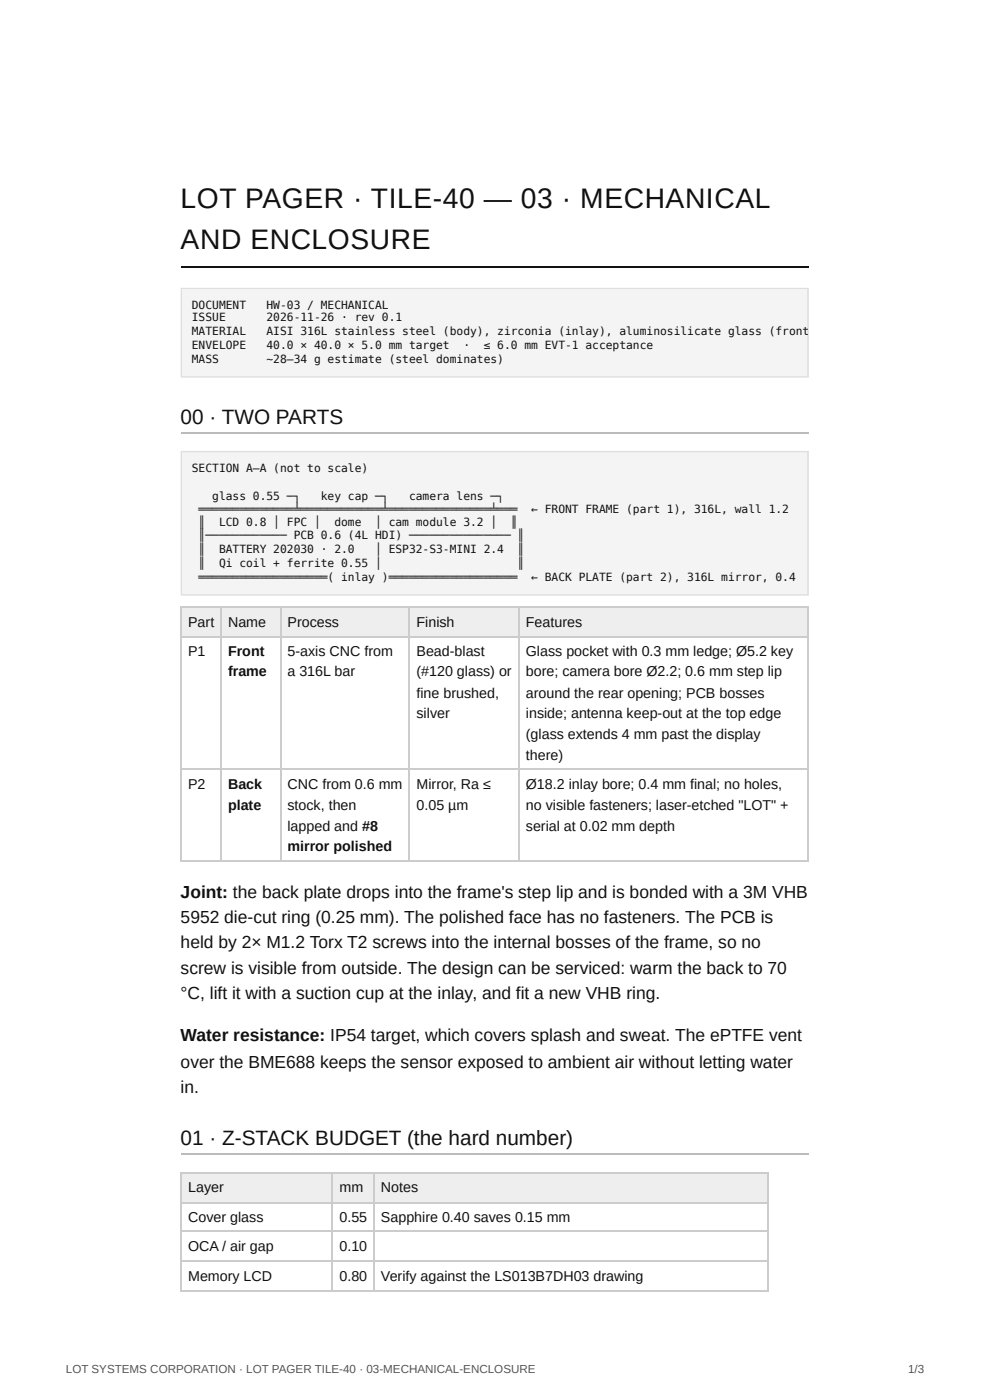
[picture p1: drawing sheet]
<svg xmlns="http://www.w3.org/2000/svg" width="210mm" height="297mm" viewBox="0 0 210 297" stroke-linecap="round" stroke-linejoin="round" font-family="sans-serif">
<defs><g id="words">
<g font-size="6" fill="#111">
<text x="38.4" y="44.2">LOT PAGER · TILE-40 — 03 · MECHANICAL</text>
<text x="38.4" y="52.9">AND ENCLOSURE</text>
</g>
<g font-size="4.4" fill="#111">
<text x="38.4" y="90">00 · TWO PARTS</text>
<text x="38.4" y="243.2">01 · Z-STACK BUDGET (the hard number)</text>
</g>
<g font-size="3.7" fill="#111">
<text x="38.4" y="190.8">Joint: the back plate drops into the frame's step lip and is bonded with a 3M VHB</text>
<text x="38.4" y="196.1">5952 die-cut ring (0.25 mm). The polished face has no fasteners. The PCB is</text>
<text x="38.4" y="201.3">held by 2× M1.2 Torx T2 screws into the internal bosses of the frame, so no</text>
<text x="38.4" y="206.9">screw is visible from outside. The design can be serviced: warm the back to 70</text>
<text x="38.4" y="212.2">°C, lift it with a suction cup at the inlay, and fit a new VHB ring.</text>
<text x="38.4" y="221.2">Water resistance: IP54 target, which covers splash and sweat. The ePTFE vent</text>
<text x="38.4" y="226.7">over the BME688 keeps the sensor exposed to ambient air without letting water</text>
<text x="38.4" y="232">in.</text>
</g>
<g font-size="3" fill="#111">
<text x="40" y="133.1">Part</text>
<text x="48.4" y="133.1">Name</text>
<text x="61" y="133.1">Process</text>
<text x="88.4" y="133.1">Finish</text>
<text x="111.7" y="133.1">Features</text>
<text x="40" y="139.4">P1</text>
<text x="48.4" y="139.4">Front</text>
<text x="48.4" y="143.7">frame</text>
<text x="61" y="139.4">5-axis CNC from</text>
<text x="61" y="143.7">a 316L bar</text>
<text x="88.4" y="139.4">Bead-blast</text>
<text x="88.4" y="143.7">(#120 glass) or</text>
<text x="111.7" y="139.4">Glass pocket with 0.3 mm ledge; Ø5.2 key</text>
<text x="111.7" y="143.7">bore; camera bore Ø2.2; 0.6 mm step lip</text>
<text x="88.4" y="148.2">fine brushed,</text>
<text x="111.7" y="148.2">around the rear opening; PCB bosses</text>
<text x="88.4" y="152.4">silver</text>
<text x="111.7" y="152.4">inside; antenna keep-out at the top edge</text>
<text x="111.7" y="156.9">(glass extends 4 mm past the display</text>
<text x="111.7" y="161.4">there)</text>
<text x="40" y="167.5">P2</text>
<text x="48.4" y="167.5">Back</text>
<text x="61" y="167.5">CNC from 0.6 mm</text>
<text x="88.4" y="167.5">Mirror, Ra ≤</text>
<text x="111.7" y="167.5">Ø18.2 inlay bore; 0.4 mm final; no holes,</text>
<text x="48.4" y="172">plate</text>
<text x="61" y="172">stock, then</text>
<text x="88.4" y="172">0.05 µm</text>
<text x="111.7" y="172">no visible fasteners; laser-etched &quot;LOT&quot; +</text>
<text x="61" y="176.5">lapped and #8</text>
<text x="111.7" y="176.5">serial at 0.02 mm depth</text>
<text x="61" y="180.7">mirror polished</text>
<text x="40" y="253.2">Layer</text>
<text x="72.1" y="253.2">mm</text>
<text x="80.9" y="253.2">Notes</text>
<text x="40" y="259.6">Cover glass</text>
<text x="72.1" y="259.6">0.55</text>
<text x="80.9" y="259.6">Sapphire 0.40 saves 0.15 mm</text>
<text x="40" y="265.6">OCA / air gap</text>
<text x="72.1" y="265.6">0.10</text>
<text x="40" y="272">Memory LCD</text>
<text x="72.1" y="272">0.80</text>
<text x="80.9" y="272">Verify against the LS013B7DH03 drawing</text>
</g>
<g font-size="2.5" fill="#555">
<text x="14" y="291.6">LOT SYSTEMS CORPORATION · LOT PAGER TILE-40 · 03-MECHANICAL-ENCLOSURE</text>
<text x="192.8" y="291.6">1/3</text>
</g>
<g font-size="2.4" fill="#111">
<text x="40.7" y="65.6">DOCUMENT</text>
<text x="56.6" y="65.6">HW-03 / MECHANICAL</text>
<text x="40.7" y="68.3">ISSUE</text>
<text x="40.7" y="71.2">MATERIAL</text>
<text x="56.6" y="68.3">2026-11-26 · rev 0.1</text>
<text x="56.6" y="71.2">AISI 316L stainless steel (body), zirconia (inlay), aluminosilicate glass (front</text>
<text x="40.7" y="74.1">ENVELOPE</text>
<text x="40.7" y="77">MASS</text>
<text x="56.6" y="74.1">40.0 × 40.0 × 5.0 mm target</text>
<text x="56.6" y="77">~28–34 g estimate (steel dominates)</text>
<text x="98.4" y="74.1">·</text>
<text x="102.7" y="74.1">≤ 6.0 mm EVT-1 acceptance</text>
<text x="40.7" y="100.3">SECTION A–A (not to scale)</text>
<text x="45.1" y="106.1">glass 0.55 ─┐</text>
<text x="68.1" y="106.1">key cap ─┐</text>
<text x="86.9" y="106.1">camera lens ─┐</text>
<text x="42.2" y="109">══════════════╧════════════╧═══════════════╧═══</text>
<text x="42.2" y="111.7">║</text>
<text x="46.5" y="111.7">LCD 0.8 │ FPC │</text>
<text x="71" y="111.7">dome</text>
<text x="79.7" y="111.7">│ cam module 3.2 │</text>
<text x="108.5" y="111.7">║</text>
<text x="112.8" y="109">← FRONT FRAME (part 1), 316L, wall 1.2</text>
<text x="42.2" y="114.6">║──────────── PCB 0.6 (4L HDI) ─────────────── ║</text>
<text x="42.2" y="117.5">║</text>
<text x="46.5" y="117.5">BATTERY 202030 · 2.0</text>
<text x="79.7" y="117.5">│ ESP32-S3-MINI 2.4</text>
<text x="109.9" y="117.5">║</text>
<text x="42.2" y="120.4">║</text>
<text x="42.2" y="123.3">═══════════════════( inlay )═══════════════════</text>
<text x="46.5" y="120.4">Qi coil + ferrite 0.55 │</text>
<text x="109.9" y="120.4">║</text>
<text x="112.8" y="123.3">← BACK PLATE (part 2), 316L mirror, 0.4</text>
</g>
</g></defs>
<path d="M38.4 56.8h133.3" fill="none" stroke="#111" stroke-width=".26"/>
<path d="M38.4 61.1h133.3v19.1h-133.3z" fill="#f4f4f2"/>
<path d="M38.5 61.3h133.1v18.7h-133.1z" fill="none" stroke="#ddd" stroke-width=".26"/>
<path d="M38.4 91.9h133.3" fill="none" stroke="#bbb" stroke-width=".26"/>
<path d="M38.4 95.8h133.3v30.7h-133.3z" fill="#f4f4f2"/>
<path d="M38.5 95.9h133.1v30.4h-133.1z" fill="none" stroke="#ddd" stroke-width=".26"/>
<g fill="#eee">
<path d="M38.6 128.9h8.5v6.3h-8.5z"/>
<path d="M47.1 128.9h12.4v6.3h-12.4z"/>
<path d="M59.5 128.9h27.5v6.3h-27.5z"/>
<path d="M87 128.9h23.3v6.3h-23.3z"/>
<path d="M110.3 128.9h61.4v6.3h-61.4z"/>
</g>
<path d="M38.4 129h133.3M38.4 135.3h133.3M38.5 128.9v54.2M47 128.9v54.2M59.7 128.9v54.2M86.9 128.9v54.2M110.2 128.9v54.2M171.6 128.9v54.2M38.4 163.4h133.3M38.4 183h133.3" fill="none" stroke="#ccc" stroke-width=".26"/>
<path d="M38.4 245.1h133.3" fill="none" stroke="#bbb" stroke-width=".26"/>
<g fill="#eee">
<path d="M38.6 249.2h32v6.1h-32z"/>
<path d="M70.6 249.2h8.8v6.1h-8.8z"/>
<path d="M79.4 249.2h83.6v6.1h-83.6z"/>
</g>
<path d="M38.4 249.1h124.8M38.4 255.5h124.8M38.5 249v25.1M70.5 249v25.1M79.5 249v25.1M163.1 249v25.1M38.4 261.5h124.8M38.4 267.9h124.8M38.4 274.2h124.8" fill="none" stroke="#ccc" stroke-width=".26"/>
<use href="#words"/>
</svg>
